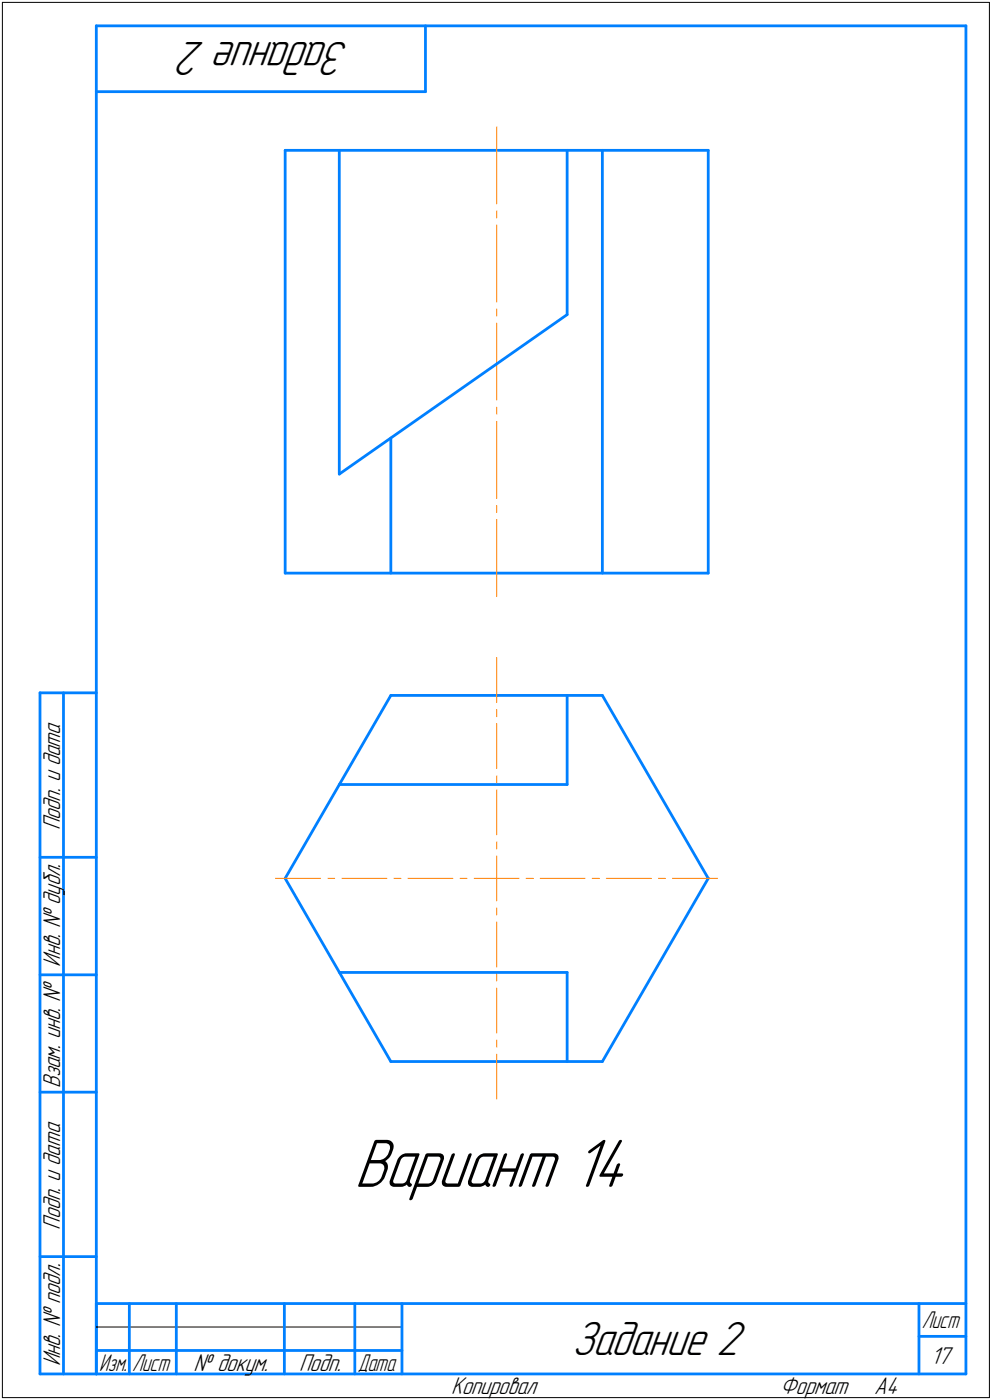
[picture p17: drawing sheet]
<svg xmlns="http://www.w3.org/2000/svg" width="211mm" height="298mm" viewBox="0 0 211 298" stroke-linecap="round" stroke-linejoin="round" font-family="sans-serif">
<defs><g id="words">
<text font-size="15.6" x="75.4" y="252.7">Вариант 14</text>
<g font-size="10.9">
<text x="74.4" y="9" transform="rotate(-180 74.4 9)">Задание 2</text>
<text x="121.6" y="288.5">Задание 2</text>
</g>
<g font-size="5.5">
<text x="12.8" y="176.7" transform="rotate(-90 12.8 176.7)">Подп. и дата</text>
<text x="12.8" y="205.8" transform="rotate(-90 12.8 205.8)">Инв. № дубл.</text>
<text x="12.8" y="231.6" transform="rotate(-90 12.8 231.6)">Взам. инв. №</text>
<text x="12.8" y="261.7" transform="rotate(-90 12.8 261.7)">Подп. и дата</text>
<text x="12.8" y="290.8" transform="rotate(-90 12.8 290.8)">Инв. № подл.</text>
<text x="41.2" y="291.8">№ докум.</text>
<text x="63.6" y="291.8">Подп.</text>
<text x="198" y="290.3">17</text>
<text x="96" y="296.8">Копировал</text>
<text x="166" y="296.8">Формат</text>
<text x="186" y="296.8">A4</text>
</g>
<g font-size="5.4">
<text x="196.1" y="282.8">Лист</text>
<text x="21.1" y="291.8">Изм.</text>
<text x="28.1" y="291.8">Лист</text>
<text x="76.1" y="291.8">Дата</text>
</g>
</g></defs>
<g fill="none" stroke="#0080ff" stroke-width=".59">
<path d="M20.5 5.5v287zM20.5 5.5h185zM20.5 19.5h70zM90.5 5.5v14zM205.5 5.5v287zM60.7 32h90zM60.7 32v90zM72.2 32v68.9zM120.6 32v35zM128.1 32v90zM150.7 32v90zM83.1 93.3v28.7z"/>
<path d="M72.2 100.9l48.4-33.9zM60.7 122h90zM8.5 147.5v145zM8.5 147.5h12zM13.5 147.5v145zM83.1 148h45zM83.1 148l-22.4 39zM120.6 148v19zM128.1 148l22.6 39zM72.2 167h48.4zM8.5 182.5h12zM60.7 187l22.4 39z"/>
<path d="M150.7 187l-22.6 39zM8.5 207.5h12zM72.2 207h48.4zM120.6 207v19zM8.5 232.5h12zM83.1 226h45zM8.5 267.5h12zM20.5 277.5h185zM20.5 277.5v15zM27.5 277.5v15zM37.5 277.5v15zM60.5 277.5v15z"/>
<path d="M75.5 277.5v15zM85.5 277.5v15zM195.5 277.5v15zM8.5 292.5h12zM20.5 292.5h185zM20.5 287.5h7zM27.5 287.5h10zM37.5 287.5h23zM60.5 287.5h15zM75.5 287.5h10zM195.5 284.5h10z"/>
</g>
<g fill="none" stroke="#ff8000" stroke-width=".21">
<path d="M105.7 27v16.4zM105.7 47.9v16.4zM105.7 44.9v1.5zM105.7 68.8v16.4zM105.7 65.8v1.5zM105.7 89.7v16.4zM105.7 86.7v1.5zM105.7 110.6v16.4zM105.7 107.6v1.5zM105.7 140v9.6zM105.7 151v1.6zM105.7 154.1v9.5z"/>
<path d="M105.7 165.1v1.5zM105.7 168.1v9.6zM105.7 179.2v1.5zM58.6 187h9.6zM69.7 187h1.5zM72.7 187h9.6zM83.8 187h1.5zM86.8 187h9.6zM97.9 187h1.5zM100.9 187h4.8zM105.7 196.3v9.6zM105.7 193.3v1.5z"/>
<path d="M105.7 187v4.8zM105.7 182.2v4.8zM105.7 187h4.7zM111.9 187h1.6zM114.9 187h9.6zM126 187h1.5zM129 187h9.6zM140.1 187h1.5zM143.1 187h9.6zM105.7 210.4v9.5zM105.7 207.3v1.5zM105.7 224.4v9.6z"/>
<path d="M105.7 221.4v1.5z"/>
</g>
<path d="M75.4 241.5h60.5zM75.4 241.5h60.5zM75.4 241.6h60.5zM75.4 241.6h60.5zM75.4 241.6h60.5zM75.4 241.7h60.5zM75.4 241.7h60.5zM75.4 241.8h60.5zM75.4 241.8h60.5zM75.4 241.9h60.5zM75.4 241.9h60.5zM75.4 241.9h60.5zM75.4 242h60.5zM75.4 242h60.5zM75.4 242.1h60.5zM75.4 242.1h60.5zM75.4 242.1h60.5zM75.4 242.2h60.5zM75.4 242.2h60.5zM75.4 242.3h60.5zM75.4 242.3h60.5zM75.4 242.4h60.5zM75.4 242.4h60.5zM75.4 242.4h60.5zM75.4 242.5h60.5zM75.4 242.5h60.5zM75.4 242.6h60.5zM75.4 242.6h60.5zM75.4 242.7h60.5zM75.4 242.7h60.5zM75.4 242.7h60.5zM75.4 242.8h60.5zM75.4 242.8h60.5zM75.4 242.9h60.5zM75.4 242.9h60.5zM75.4 243h60.5zM75.4 243h60.5zM75.4 243h60.5zM75.4 243.1h60.5zM75.4 243.1h60.5zM75.4 243.2h60.5zM75.4 243.2h60.5zM75.4 243.2h60.5zM75.4 243.3h60.5zM75.4 243.3h60.5zM75.4 243.4h60.5zM75.4 243.4h60.5zM75.4 243.5h60.5zM75.4 243.5h60.5zM75.4 243.5h60.5zM75.4 243.6h60.5zM75.4 243.6h60.5zM75.4 243.7h60.5zM75.4 243.7h60.5zM75.4 243.8h60.5zM75.4 243.8h60.5zM75.4 243.8h60.5zM75.4 243.9h60.5zM75.4 243.9h60.5zM75.4 244h60.5zM75.4 244h60.5zM75.4 244.1h60.5zM75.4 244.1h60.5zM75.4 244.1h60.5zM75.4 244.2h60.5zM75.4 244.2h60.5zM75.4 244.3h60.5zM75.4 244.3h60.5zM75.4 244.3h60.5zM75.4 244.4h60.5zM75.4 244.4h60.5zM75.4 244.5h60.5zM75.4 244.5h60.5zM75.4 244.6h60.5zM75.4 244.6h60.5zM75.4 244.6h60.5zM75.4 244.7h60.5zM75.4 244.7h60.5zM75.4 244.8h60.5zM75.4 244.8h60.5zM75.4 244.9h60.5zM75.4 244.9h60.5zM75.4 244.9h60.5zM75.4 245h60.5zM75.4 245h60.5zM75.4 245.1h60.5zM75.4 245.1h60.5zM75.4 245.2h60.5zM75.4 245.2h60.5zM75.4 245.2h60.5zM75.4 245.3h60.5zM75.4 245.3h60.5zM75.4 245.4h60.5zM75.4 245.4h60.5zM75.4 245.4h60.5zM75.4 245.5h60.5zM75.4 245.5h60.5zM75.4 245.6h60.5zM75.4 245.6h60.5zM75.4 245.7h60.5zM75.4 245.7h60.5zM75.4 245.7h60.5zM75.4 245.8h60.5zM75.4 245.8h60.5zM75.4 245.9h60.5zM75.4 245.9h60.5zM75.4 246h60.5zM75.4 246h60.5zM75.4 246h60.5zM75.4 246.1h60.5zM75.4 246.1h60.5zM75.4 246.2h60.5zM75.4 246.2h60.5zM75.4 246.3h60.5zM75.4 246.3h60.5zM75.4 246.3h60.5zM75.4 246.4h60.5zM75.4 246.4h60.5zM75.4 246.5h60.5zM75.4 246.5h60.5zM75.4 246.5h60.5zM75.4 246.6h60.5zM75.4 246.6h60.5zM75.4 246.7h60.5zM75.4 246.7h60.5zM75.4 246.8h60.5zM75.4 246.8h60.5zM75.4 246.8h60.5zM75.4 246.9h60.5zM75.4 246.9h60.5zM75.4 247h60.5zM75.4 247h60.5zM75.4 247.1h60.5zM75.4 247.1h60.5zM75.4 247.1h60.5zM75.4 247.2h60.5zM75.4 247.2h60.5zM75.4 247.3h60.5zM75.4 247.3h60.5zM75.4 247.4h60.5zM75.4 247.4h60.5zM75.4 247.4h60.5zM75.4 247.5h60.5zM75.4 247.5h60.5zM75.4 247.6h60.5zM75.4 247.6h60.5zM75.4 247.6h60.5zM75.4 247.7h60.5zM75.4 247.7h60.5zM75.4 247.8h60.5zM75.4 247.8h60.5zM75.4 247.9h60.5zM75.4 247.9h60.5zM75.4 247.9h60.5zM75.4 248h60.5zM75.4 248h60.5zM75.4 248.1h60.5zM75.4 248.1h60.5zM75.4 248.2h60.5zM75.4 248.2h60.5zM75.4 248.2h60.5zM75.4 248.3h60.5zM75.4 248.3h60.5zM75.4 248.4h60.5zM75.4 248.4h60.5zM75.4 248.5h60.5zM75.4 248.5h60.5zM75.4 248.5h60.5zM75.4 248.6h60.5zM75.4 248.6h60.5zM75.4 248.7h60.5zM75.4 248.7h60.5zM75.4 248.8h60.5zM75.4 248.8h60.5zM75.4 248.8h60.5zM75.4 248.9h60.5zM75.4 248.9h60.5zM75.4 249h60.5zM75.4 249h60.5zM75.4 249h60.5zM75.4 249.1h60.5zM75.4 249.1h60.5zM75.4 249.2h60.5zM75.4 249.2h60.5zM75.4 249.3h60.5zM75.4 249.3h60.5zM75.4 249.3h60.5zM75.4 249.4h60.5zM75.4 249.4h60.5zM75.4 249.5h60.5zM75.4 249.5h60.5zM75.4 249.6h60.5zM75.4 249.6h60.5zM75.4 249.6h60.5zM75.4 249.7h60.5zM75.4 249.7h60.5zM75.4 249.8h60.5zM75.4 249.8h60.5zM75.4 249.9h60.5zM75.4 249.9h60.5zM75.4 249.9h60.5zM75.4 250h60.5zM75.4 250h60.5zM75.4 250.1h60.5zM75.4 250.1h60.5zM75.4 250.1h60.5zM75.4 250.2h60.5zM75.4 250.2h60.5zM75.4 250.3h60.5zM75.4 250.3h60.5zM75.4 250.4h60.5zM75.4 250.4h60.5zM75.4 250.4h60.5zM75.4 250.5h60.5zM75.4 250.5h60.5zM75.4 250.6h60.5zM75.4 250.6h60.5zM75.4 250.7h60.5zM75.4 250.7h60.5zM75.4 250.7h60.5zM75.4 250.8h60.5zM75.4 250.8h60.5zM75.4 250.9h60.5zM75.4 250.9h60.5zM75.4 251h60.5zM75.4 251h60.5zM75.4 251h60.5zM75.4 251.1h60.5zM75.4 251.1h60.5zM75.4 251.2h60.5zM75.4 251.2h60.5zM75.4 251.2h60.5zM75.4 251.3h60.5zM75.4 251.3h60.5zM75.4 251.4h60.5zM75.4 251.4h60.5zM75.4 251.5h60.5zM75.4 251.5h60.5zM75.4 251.5h60.5zM75.4 251.6h60.5zM75.4 251.6h60.5zM75.4 251.7h60.5zM75.4 251.7h60.5zM75.4 251.8h60.5zM75.4 251.8h60.5zM75.4 251.8h60.5zM75.4 251.9h60.5zM75.4 251.9h60.5zM75.4 252h60.5zM75.4 252h60.5zM75.4 252.1h60.5zM75.4 252.1h60.5zM75.4 252.1h60.5zM75.4 252.2h60.5zM75.4 252.2h60.5zM75.4 252.3h60.5zM75.4 252.3h60.5zM75.4 252.3h60.5zM75.4 252.4h60.5zM75.4 252.4h60.5zM75.4 252.5h60.5zM75.4 252.5h60.5zM75.4 252.6h60.5zM75.4 252.6h60.5zM75.4 252.6h60.5zM75.4 252.7h60.5zM75.4 252.7h60.5zM75.4 252.8h60.5zM75.4 252.8h60.5zM75.4 252.9h60.5zM75.4 252.9h60.5zM75.4 252.9h60.5zM75.4 253h60.5zM75.4 253h60.5zM75.4 253.1h60.5zM75.4 253.1h60.5zM75.4 253.2h60.5zM75.4 253.2h60.5zM75.4 253.2h60.5zM75.4 253.3h60.5zM75.4 253.3h60.5zM75.4 253.4h60.5zM75.4 253.4h60.5zM75.4 253.4h60.5zM75.4 253.5h60.5zM75.4 253.5h60.5zM75.4 253.6h60.5zM75.4 253.6h60.5zM75.4 253.7h60.5zM75.4 253.7h60.5zM75.4 253.7h60.5zM75.4 253.8h60.5zM75.4 253.8h60.5zM75.4 253.9h60.5zM75.4 253.9h60.5zM75.4 254h60.5zM75.4 254h60.5zM75.4 254h60.5zM75.4 254.1h60.5zM75.4 254.1h60.5zM75.4 254.2h60.5zM75.4 254.2h60.5zM75.4 254.3h60.5zM75.4 254.3h60.5zM75.4 254.3h60.5zM75.4 254.4h60.5zM75.4 254.4h60.5zM75.4 254.5h60.5zM75.4 254.5h60.5zM75.4 254.6h60.5zM75.4 254.6h60.5zM75.4 254.6h60.5zM75.4 254.7h60.5zM75.4 254.7h60.5zM75.4 254.8h60.5zM75.4 254.8h60.5zM75.4 254.8h60.5zM75.4 254.9h60.5zM75.4 254.9h60.5zM75.4 255h60.5zM75.4 255h60.5zM75.4 255.1h60.5zM75.4 255.1h60.5zM75.4 255.1h60.5zM75.4 255.2h60.5zM75.4 255.2h60.5zM75.4 255.3h60.5zM75.4 255.3h60.5zM75.4 255.4h60.5zM75.4 255.4h60.5zM75.4 255.4h60.5zM75.4 255.5h60.5zM75.4 255.5h60.5zM75.4 255.6h60.5zM75.4 255.6h60.5zM75.4 255.7h60.5zM75.4 255.7h60.5z" fill="#fff" stroke="#fff" stroke-width=".21"/>
<path d="M.5 .5v297zM.5 .5h210zM210.5 .5v297zM.5 297.5h210zM20.5 282.5h65z" fill="none" stroke="#000" stroke-width=".21"/>
<use href="#words"/>
</svg>
